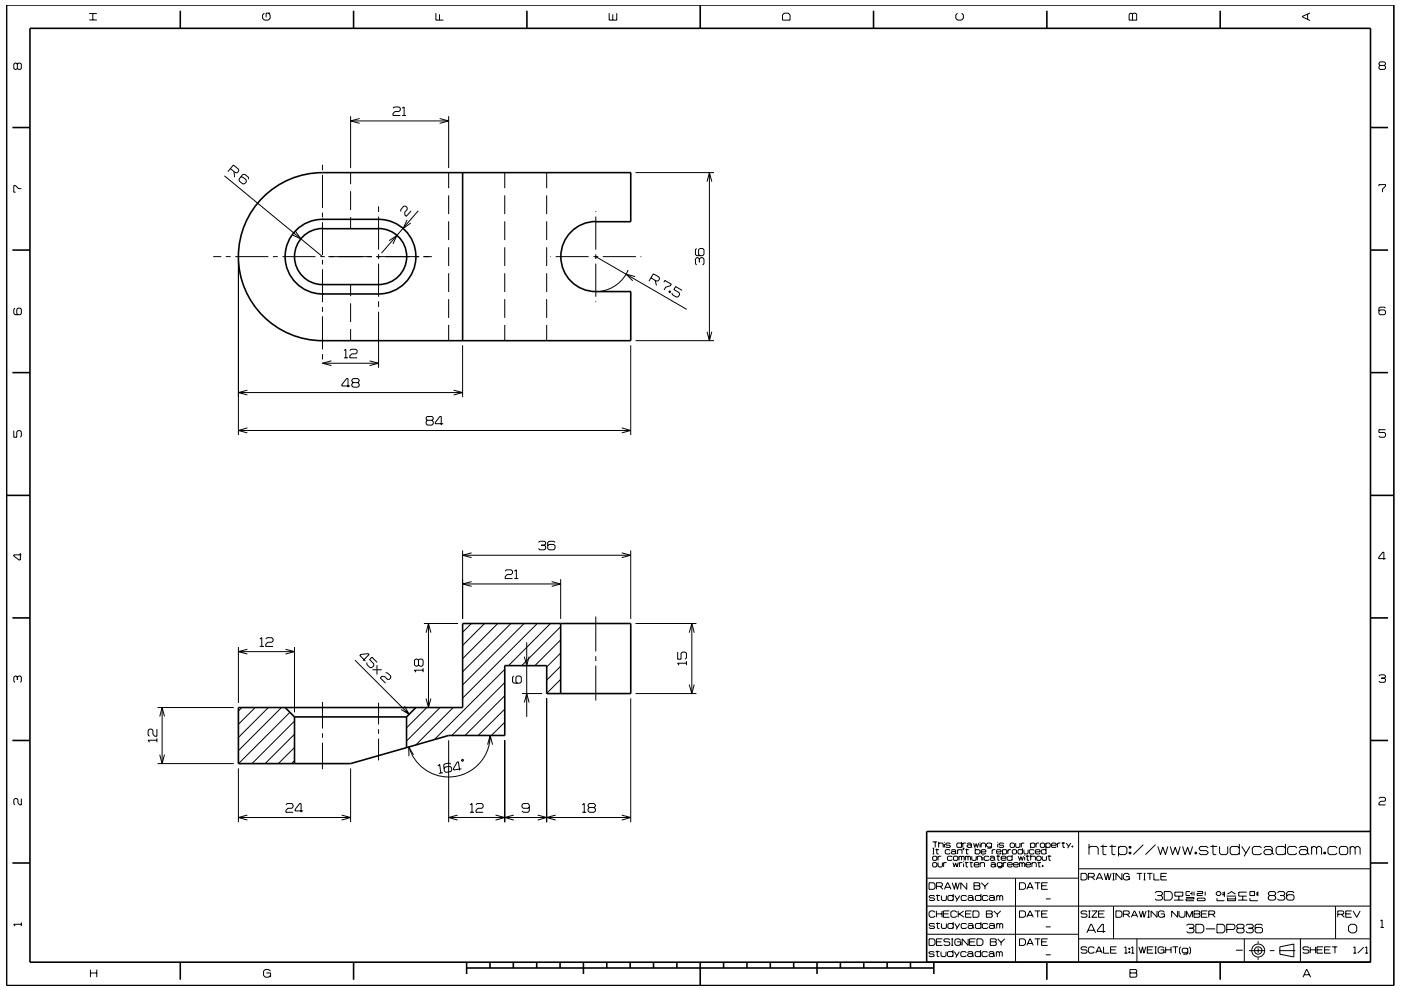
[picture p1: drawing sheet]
<svg xmlns="http://www.w3.org/2000/svg" width="297mm" height="210mm" viewBox="0 0 297 210" stroke-linecap="round" stroke-linejoin="round" font-family="sans-serif">
<g fill="none" stroke="#000" stroke-width=".21">
<path d="M3.7 13.6l-.3-.2h-.2l-.3 .2v.9l.3 .2 .5-.2M3.7 13.6l.2-.2h.4l.2 .2v.9l-.2 .2h-.4l-.2-.2M3.7 13.6v.9M18.9 4.2h1.6M18.9 2.9h1.6M19.7 2.9v1.3M56 2.8l-.3 .4v.7l.3 .4h.9l.4-.4v-.7l-.4-.4M57.3 2.8h-.9v.9M92.4 2.8v1.5h1.6M93.2 3v1.3M129.2 2.8v1.5h1.6v-1.5M129.9 3v1.3"/>
<path d="M166.3 2.8h.8l.4 .4v1.1h-1.6v-1.1zM203 2.8l-.4 .4v.7l.4 .4h.9l.4-.4v-.7l-.4-.4M239.6 2.8h.3l.2 .2 .3-.2h.3l.3 .2v1.3h-1.6v-1.3zM240.1 3v1.3M277.2 3v1.1M277.7 2.7l-1.6 .8v.1l1.6 .8M292.6 13.9l-.2-.3v-.2l.2-.3h.9l.2 .3v.2l-.2 .3M292.6 13.9l-.2 .2v.4l.2 .2h.9l.2-.2v-.4l-.2-.2M292.6 13.9h.9M47.6 37.3l20.8 17.1M48.8 35.8l1.1 .9 .4-.1 .3-.3v-.4l-1.1-.9-1.2 1.4M49.6 36.4l.1 1.2"/>
<path d="M51.1 37.5h.3l.8 .6v.5l-.3 .4h-.4l-.8-.6v-.4l.8-1h.4l.8 .6v.4M68.4 35v1.1M68.4 37.1v7M74.3 24.6v11M74.3 36.6v2.5M74.3 25.7h20.8M76.2 25.1l-1.9 .5 1.9 .6M83.3 22.9l.3-.2h1l.3 .2v.5l-.3 .3h-.9l-.4 .4v.4h1.6M85.3 24.5h.8M85.3 22.9l.4-.2v1.8M93.2 25.1l1.9 .6-1.9 .5M95.1 24.6v11"/>
<path d="M95.1 36.6v3.3M107 36.6v3.3M115.9 36.6v3.3M134.7 36.6h16.7M149.9 38.5l.5-1.9 .5 1.9M150.4 36.6v35.7M292.4 39.5v-.3h1.3v.3l-.6 .6v.7M4.5 40h-.6l-.6-.6h-.4v1.4h.4M45.2 54.4h1.7M47.9 54.4h1M49.9 54.4h7M50.5 55.5v36.8"/>
<path d="M57.9 54.4h1M59.9 54.4h7M62.6 49.1l1.2 1.6-1.8-.9M67.9 54.4h1M68.4 45.1v1M68.4 47.1v7M68.4 55.1v1M68.4 57.1v7M69.6 54.4h9.3M74.3 40.5v4.1M74.3 46.1v2.4M79.8 54.4h9.1"/>
<path d="M80.3 43.8v1.2M80.3 45.9v7.1M80.3 53.9v1M80.3 55.9v7M82.5 51.1l1.7-1.2-.9 1.8M86.3 46.6l-.8 1.9 1.6-1.2M87.2 44.7l-1.1 1.2-.3-.3v-.6l.6-.6-.1-.4-.3-.3h-.4l-.6 .8v.4M88.7 44.7l-7.8 9M89.7 54.4h1.9M95.1 41.4v4M95.1 46.9v4M95.1 52.4v4"/>
<path d="M95.1 57.9v4M107 41.4v4M107 46.9v4M107 52.4v4M107 57.9v4M115.9 41.4v4M115.9 46.9v4M115.9 52.4v4M115.9 57.9v4M116.7 54.4h.1M117.8 54.4h7M125.8 54.4h1"/>
<path d="M126.3 54.4l19.3 11.2M126.3 44.8v.2M126.3 45.9v7.1M126.3 53.9v1M126.3 55.9v7M127.8 54.4h7M133.2 57.3a7.5 7.5 0 0 1-5.9 4.5M134.7 58.7l-1.9-.5 1.4 1.4M135.8 54.4h.2M138 58.9l1.2 .7 .4-.1 .2-.3-.1-.4-1.2-.7-.9 1.5M138.9 59.4l.3 1.2M140.8 59.9l.2-.4 1.3 .8-.2 .3-1 .3-.3 .6"/>
<path d="M147.7 52.7l-.3 .3v1l.3 .2h1.3l.3-.2v-1l-.3-.3h-.6l-.3 .3v1l.3 .2M148.3 54.9l-.3-.3h-.3l-.3 .3v1l.3 .3M148.3 54.9l.2-.3h.5l.3 .3v1l-.3 .3M148.3 54.9v.7M3.2 65.4l-.3 .2v.9l.3 .3h1.1l.2-.3v-.9l-.2-.2h-.5l-.2 .2v.9l.2 .3M68.4 65.1v1M68.4 67.1v7M68.4 75.1v1.1M68.4 77h11.9M70.3 76.5l-1.9 .5 1.9 .5M72.9 74.3l.4-.2v1.8M72.9 75.9h.9"/>
<path d="M74.2 74.3l.3-.2h.9l.3 .2v.5l-.3 .2h-.8l-.4 .5v.4h1.5M74.3 60.4v2.4M74.3 64.3v4M74.3 69.8v2.5M78.4 76.5l1.9 .5-1.9 .6M80.3 66.1v11.9M80.3 63.9v1.2M95.1 63.5v3.9M95.1 68.9v3.4M98.1 73.2v11M107 63.5v3.9M107 68.9v3.4"/>
<path d="M115.9 63.5v3.9M115.9 68.9v3.4M126.3 63.9v.2M133.7 73.2v19.1M134.7 72.3h16.7M141.9 61.7l.3 .1-.1 .3-.3-.2zM142.1 61.8l-.2 .2M144.6 61.6l-1.3-.8-.4 .6 1.1 .7 .1 .3-.3 .5-.4 .1-.8-.5-.1-.4M149.9 70.4l.5 1.9 .5-1.9M293.7 65.4l-.2-.3h-.9l-.2 .3v1.1l.2 .3h.9l.2-.3v-.5l-.2-.3h-.9l-.2 .3M2.9 91.3v1.4h.7v-1.1l.2-.3h.5l.2 .3v.9l-.2 .2M50.5 91.3h83.2"/>
<path d="M50.5 83.3h47.6M52.4 82.8l-1.9 .5 1.9 .5M52.4 90.8l-1.9 .5 1.9 .5M74.2 81.9h-1.7v-.3l1-1.3h.3v1.8M74.9 81.1l-.3-.2v-.3l.3-.3h1l.3 .3v.3l-.3 .2M74.9 81.1l-.3 .3v.5l.3 .2h1l.3-.2v-.5l-.3-.3M74.9 81.1h1M90.6 89.1l-.3-.2v-.3l.3-.3h1l.3 .3v.3l-.3 .2M90.6 89.1l-.3 .3v.5l.3 .3h1l.3-.3v-.5l-.3-.3M90.6 89.1h1M94 89.9h-1.7v-.3l1-1.3h.3v1.9M96.2 82.8l1.9 .5-1.9 .5"/>
<path d="M131.8 90.8l1.9 .5-1.9 .5M293.7 91.1h-1.3v.6h1.1l.2 .3v.5l-.2 .2h-.9l-.2-.2M4.3 117.3v1.5h-.2l-1.2-.9v-.2h1.6M98.1 116.7v14.6M98.1 117.8h35.6M100 117.3l-1.9 .5 1.9 .5M114.2 115.1l.2-.3h1l.3 .3v.3l-.3 .2M114.7 115.6h.7M115.4 115.6l.3 .3v.4l-.3 .3h-1l-.2-.3M117.7 115.1l-.3-.3h-1l-.3 .3v1.2l.3 .3h1l.3-.3v-.5l-.3-.3h-1l-.3 .3M131.8 117.3l1.9 .5-1.9 .5M133.7 116.7v14.6"/>
<path d="M293.8 118.5h-1.5v-.3l.9-1.1h.2v1.6M50.5 138.2h11.9M50.5 137.2v11.9M52.4 137.7l-1.9 .5 1.9 .5M55.1 135.5l.4-.2v1.8M55.1 137.1h.9M56.3 135.5l.3-.2h1l.3 .2v.5l-.3 .2h-.8l-.5 .5v.4h1.6M60.5 137.7l1.9 .5-1.9 .5M62.4 137.2v13.9M89.9 132.2h7.2M90.3 134.2l.5-2 .6 2M90.8 132.2v17.9"/>
<path d="M98.1 123.9h20.8M99.9 132.2l-1.8 1.9M100 123.4l-1.9 .5 1.9 .5M102.7 132.2l-4.6 4.7M105.5 132.2l-7.4 7.5M107.1 121.2l.3-.3h1l.3 .3v.4l-.3 .3h-.9l-.4 .4v.4h1.6M108.3 132.2l-10.2 10.3M109 122.7h.9M109 121.2l.5-.3v1.8M111.1 132.2l-13 13.1M111.2 139.3l.5 1.9 .5-1.9M111.7 136.2v15.9"/>
<path d="M113.9 132.2l-15.8 15.9M116.7 132.2l-8.9 9M117 123.4l1.9 .5-1.9 .5M118.9 138.5l-3 3M118.9 132.9l-8.3 8.3M118.9 122.8v8.5M118.9 135.7l-5.5 5.5M126.3 130.8v7.4M126.3 139.2v1M134.7 132.2h13M143.7 138.3v1.5h.7v-1.3l.3-.2h.5l.3 .2v1.1l-.3 .2M146.1 134.2l.6-2 .5 2"/>
<path d="M146.7 132.2v14.9M3.7 143.6l-.3-.2h-.2l-.3 .2v.9l.3 .2M3.7 143.6l.2-.2h.4l.2 .2v.9l-.2 .2M3.7 143.6v.6M33.3 157h-1.9l.3 .4M33.3 154.6v1.6h-.5l-.4-.5v-.8l-.3-.3h-.4l-.3 .3v1l.3 .3M33.3 156.6v.8M33.4 150.1h16.2M33.9 152l.5-1.9 .5 1.9M34.4 150.1v11.9M51.3 150.1l-.8 .7M54.1 150.1l-3.6 3.5"/>
<path d="M56.9 150.1l-6.4 6.3M59.7 150.1l-9.2 9.1M61.5 151.1l-10.9 10.9M62.4 158.5l-3.4 3.5M62.4 155.7l-6.2 6.3M62.4 152.9l-9 9.1M68.4 148.9v5.6M68.4 155.5v1M68.4 157.5v5.6M75.3 140l11.4 11.5M77 140.1l1.3-1.3-.2-.2-1.6 .2-.2 .2 1.2 1.2M77.8 140.5v.4l.6 .7h.5l.3-.4v-.4l-.8-.9 .5-.5 1.1 1.1"/>
<path d="M79 142.1h1.9M79.9 141.1v2M80.3 149.1v4.6M80.3 154.7v1M80.3 156.7v4.6M81.7 142.7h.4l.7 .7v.4l-.3 .3h-.4l-.6-.6h-.6l-.3 .3 1.1 1.1M85.8 149.8l.9 1.7-1.7-1M88.7 140l.3-.2h.4l.3 .2v1.1l-.3 .2h-.4l-.3-.2M88.7 140l-.3-.2-.5 .2v1.1l.3 .2h.2l.3-.2M88.7 140v1.1M89.7 142.1h-1.8l.3 .5M89.7 141.7v.9"/>
<path d="M89.9 150.1h7.2M90.3 148.2l.5 1.9 .6-1.9M90.5 150.1l-4.3 4.3M93.3 150.1l-7.1 7.1M95.1 157v17.4M96.1 150.1l-7.9 7.9M103.4 157.9l.5-1.9 .5 1.9M103.9 156v-.1a8.8 8.8 0 0 1-7.5 8.8 8.8 8.8 0 0 1-9.7-6.3M107 156h.1M107 144.8l-11.2 11.2M107 142l-14.9 14.8M107 157v17.4"/>
<path d="M107 153.2l-2.8 2.8M107 147.6l-8.4 8.4M107 150.4l-5.6 5.6M109 143.4l-.3 .2v1l.3 .3h1.2l.3-.3v-1l-.3-.2h-.5l-.3 .2v1l.3 .3M110.7 147.1h4.2M110.7 141.2h4.2M111.2 149l.5-1.9 .5 1.9M115.9 148.1v26.3M118.9 144.1l-3 3M118.9 141.3l-3 3M118.9 146.9l-.2 .2M126.3 141.2v7.4"/>
<path d="M133.7 148.1v26.3M134.7 147.1h13M145.5 140.7h-1.8l.3 .4M145.5 140.2v.9M146.1 145.2l.6 1.9 .5-1.9M292.4 143.4l.2-.3h.9l.2 .3v.2l-.2 .2M292.9 143.8h.6M293.5 143.8l.2 .3v.4l-.2 .2h-.9l-.2-.2M4.5 169.4v1.3h-.3l-.4-.4v-.7l-.2-.2h-.4l-.3 .2v.9l.3 .2M33.4 162h16.2M33.9 160.1l.5 1.9 .5-1.9M50.5 163v11.4"/>
<path d="M50.5 173.4h23.8M52.4 172.9l-1.9 .5 1.9 .5M60.6 170.7l.3-.3h1l.2 .3v.4l-.2 .3h-.9l-.4 .5v.4h1.5M62.4 161.3l-.6 .7M64.3 172h-1.7v-.3l.9-1.3h.3v1.9M72.4 172.9l1.9 .5-1.9 .5M74.3 163v11.4M87.7 160.1l-1-1.7v2M92.8 162.5l.4-.4 .3 1.8M93.9 163.9l-.9 .1M95.1 173.4h38.6M95.6 162.1l-.3-.3-1 .2-.2 .3 .1 1.3 .3 .2 1-.1 .3-.3-.1-.6-.3-.3-1 .2-.3 .3"/>
<path d="M97 172.9l-1.9 .5 1.9 .5M97.8 163.1l-1.6 .2-.1-.3 .8-1.4h.3l.2 1.8M98 161.1l.3 .1-.1 .3-.3-.1zM99.7 172.3h.8M99.7 170.7l.4-.3v1.9M100.9 170.7l.3-.3h1l.2 .3v.4l-.2 .3h-.9l-.4 .5v.4h1.5M105.1 172.9l1.9 .5-1.9 .5M108.9 172.9l-1.9 .5 1.9 .5M112.2 171.2l-.2 .2h-1l-.3-.2v-.5l.3-.3h1l.2 .3v1.3l-.2 .3h-1l-.3-.3M114 172.9l1.9 .5-1.9 .5M117.8 172.9l-1.9 .5 1.9 .5M123.4 172.3h.9"/>
<path d="M123.4 170.7l.5-.3v1.9M125 171.3l-.3-.3v-.3l.3-.3h.9l.3 .3v.3l-.3 .3M125 171.3l-.3 .3v.4l.3 .3h.9l.3-.3v-.4l-.3-.3M125 171.3h.9M131.8 172.9l1.9 .5-1.9 .5M197.7 178.6h1M197.7 179.9h.4M197.9 179.9v1.2M198.3 178.6v1.1M198.6 180v1.1h.4M199 179l.2-.2h.6l.2 .2v.7M199 178.6v1.1"/>
<path d="M200.2 178.6v.1M200.2 179v.7M201.5 179l-.2-.2h-.6l-.2 .3 .2 .2h.6l.2 .3-.2 .1h-.6l-.2-.1M203.9 179l-.2-.2h-.7l-.1 .2v.6l.1 .1h.7l.2-.1M203.9 178.6v1.1M204.1 178.8v.9M204.2 179.9h.2l-.2 .4zM204.3 179.9l-.1 .4M204.8 178.8h-.5l-.2 .2M204.9 180v1.1h.4M205 179l.2-.2h.6l.2 .2v.6M206 179.4l-.2-.2h-.6l-.2 .2 .2 .3h.6l.2-.1"/>
<path d="M206 179.6l.1 .1M206.4 178.8l.3 .9 .3-.8 .2 .8 .3-.9M206.8 179.9v1.2M207.8 178.6v.1M207.8 179v.7M208 179l.2-.2h.5l.3 .2v.7M208 178.8v.9M210.2 179l-.2-.2h-.6l-.2 .2v.4l.2 .3h.6l.2-.3M210.2 178.8v.9l-.2 .2h-.6M211.5 178.6v.1M211.5 179v.7M212.8 179l-.2-.2h-.6l-.2 .3 .2 .2h.6l.2 .3-.2 .1h-.6l-.2-.1"/>
<path d="M214.3 178.8h.6l.2 .2v.6l-.2 .1h-.6l-.1-.1v-.6zM215.3 178.8v.8l.2 .1h.6l.1-.1v-.8M216.5 178.8v.9M216.8 179.9v1.2M217.2 178.8h-.5l-.2 .2M218.5 179l.2-.2h.5l.2 .2v.6l-.2 .1h-.5l-.2-.1M218.5 178.8v1.1M219.7 178.8v.9M220.3 178.8h-.5l-.1 .2M220.6 179l.2-.2h.5l.2 .2v.6l-.2 .1h-.5l-.2-.1zM221.7 179l.3-.2h.5l.2 .2v.6l-.2 .1h-.5l-.3-.1M221.7 178.8v1.1"/>
<path d="M221.8 179.9v1.2M222.9 179.3h1l-.1-.5h-.7l-.2 .2v.6l.2 .1h.7l.1-.1M224.2 178.8v.9M224.8 178.8h-.4l-.2 .2M225.1 178.8h.7M225.4 178.6v1.1h.4M226.1 178.8l.5 .8M227 178.8l-.6 1.1M227.3 179.4h.2v.3h-.2zM227.4 179.4v.3M228.7 176.4v27.7M230.9 179.9l.3-.4h1.3l.3 .4v1.4"/>
<path d="M230.9 179v2.3M233.3 179.5h1.4M233.8 179.2v1.9l.2 .2h.6M235.2 179.5h1.4M235.8 179.2v1.9l.2 .2h.5M237.1 179.9l.4-.4h1l.4 .4v1l-.4 .4h-1l-.4-.4M237.1 179.5v2.1M239.4 179.5h.4v.4h-.4zM239.6 179.5v.4M242.4 179.2l-2.1 2.1M245 179.2l-2.1 2.1M245.5 179.5l.5 1.8 .5-1.6 .6 1.6 .5-1.8"/>
<path d="M248.1 179.5l.5 1.8 .6-1.6 .5 1.6 .5-1.8M250.7 179.5l.5 1.8 .6-1.6 .5 1.6 .6-1.8M256.2 179.9l-.4-.4h-1.2l-.4 .4 .4 .5h1.2l.4 .5-.4 .4h-1.2l-.4-.4M256.6 179.5h1.5M257.2 179.2v1.9l.1 .2h.6M258.6 179.5v1.4l.3 .4h1.1l.3-.4v-1.4M262.8 179.9l-.4-.4h-1.2l-.4 .4v1l.4 .4h1.2l.4-.4M262.8 179v2.3M263.3 179.5l.9 1.4M265 179.5l-1.2 2.1M267.5 179.9l-.4-.4h-1.2l-.4 .4v1l.4 .4h1.2l.4-.4M268 179.9l.3-.4h1.1l.3 .4v1"/>
<path d="M272.5 179.9l-.3-.4h-1.3l-.3 .4v1l.3 .4h1.3l.3-.4M272.5 179v2.3M274.9 179.9l-.3-.4h-1.2l-.4 .4v1l.4 .4h1.2l.3-.4M275.5 179.9l.3-.4h1.1l.3 .4v1M278.1 179.9l.3-.4h.4l.3 .4M278.1 179.5v1.8M279.1 179.9l.4-.4h.3l.4 .4v1.4M279.1 179.9v1.4M283.5 179.9l-.4-.4h-1.2l-.3 .4v1l.3 .4h1.2l.4-.4M284.3 179.5h1.1l.3 .4v1l-.3 .4h-1.1l-.3-.4v-1zM286.3 179.9l.3-.4h.3l.4 .4M286.3 179.5v1.8"/>
<path d="M287.3 179.9l.4-.4h.3l.4 .4v1.4M287.3 179.9v1.4M292.4 169.4l.2-.3h.9l.2 .3v.3l-.2 .3h-.8l-.3 .3v.4h1.3M4.5 195.7v.7M4.5 196h-1.6l.3 .4M196.5 198.2h32.2M196.5 192.2h94.1M196.6 186.3h32.1M197 199.1h.9l.3 .4v.7l-.3 .3h-.9zM197 187.2h.9l.3 .4v.7l-.3 .3h-.9zM197.7 181.1h.4M197.7 181.8l.2-.2h.6l.1 .2v.5l-.1 .2h-.6l-.2-.2z"/>
<path d="M197.7 183.1l.2-.1h.6l.1 .1v.6l-.1 .2h-.6l-.2-.2zM198.2 190.2l-.2-.3h-.8l-.2 .3 .2 .3h.8l.2 .3-.2 .2h-.8l-.2-.2M198.2 196.1l-.2-.2h-.8l-.2 .2 .2 .3h.8l.2 .2-.2 .3h-.8l-.2-.2M198.2 193.5l-.2-.3h-.7l-.3 .3v.8l.3 .3h.7l.2-.3M198.3 180.2h.8M198.5 189.9h.8M198.5 195.9h.8M198.5 188h1.1l.2-.2v-.4l-.2-.2h-1.1v1.4M198.5 199.8h1.1M198.5 193.2v1.4M198.5 193.8h1.2M198.7 189.7v1.2l.5 .1"/>
<path d="M198.7 195.7v1.1l.5 .1M198.9 183v.7l.2 .2h.5l.2-.2v-.7M198.9 181.6v.9M199.3 188l.6 .6M199.6 181.6h-.5l-.2 .2M199.6 189.9v.9l.2 .2h.6l.3-.2v-.9M199.6 195.9v.8l.2 .2h.6l.3-.2v-.8M199.7 193.2v1.4M199.8 199.1h-1.3v1.4h1.3M200 193.8h1.1M200.1 183v.9M200.2 188.6l.7-1.4h.1l.6 1.4"/>
<path d="M200.4 188.2h1M200.7 183h-.5l-.1 .1M201.3 193.2h-1.3v1.4h1.3M201.4 199.3l-.2-.2h-.9l-.2 .5 .2 .2h.9l.2 .2v.3l-.2 .2h-.9l-.2-.2M201.4 180.4l-.1-.2h-.7l-.2 .2v.5l.2 .2h.7l.1-.2M201.7 180.4l.2-.2h.5l.2 .2v.5M201.7 199.1h.4M201.9 199.1v1.4M201.9 187.2l.5 1.4 .2-1.4 .4 1.4 .4-1.4M201.9 181.8l-.2-.2h-.7l-.1 .2v.5l.1 .2h.7l.2-.2M202.1 183l.2 .9 .3-.9 .3 .9 .3-.9M202.1 190.2l-.2-.3h-.7l-.2 .3v.6l.2 .2h.7l.2-.2"/>
<path d="M202.1 196.1l-.2-.2h-.7l-.2 .2v.6l.2 .2h.7l.2-.2M202.1 189.6v1.4M202.1 195.6v1.3M202.1 181.8l.2-.2h.6l.2 .2v.5l-.2 .2h-.6l-.2-.2zM202.4 189.9l.5 .9M202.4 195.9l.5 .8M202.6 180.8l-.2-.2h-.5l-.2 .2 .2 .3h.5l.2-.2M202.6 180.9l.2 .2M202.9 193.5l-.3-.3h-.7l-.3 .3v.8l.3 .3h.7l.3-.3M202.9 199.8h.8v.7M203 180.4l.2-.2h.6l.2 .2v.7M203 180.2v.9"/>
<path d="M203.2 193.2v1.4M203.3 181.8l.2-.2 .4 .2M203.3 181.6v.9M203.4 193.8l1 .8M203.4 183v.9M203.5 189.9l-.8 1.3M203.5 195.9l-.8 1.2M203.7 199.5l-.3-.4h-.7l-.3 .4v.7l.3 .3h.7l.3-.3M203.9 181.8v.7M203.9 181.8l.1-.2 .4 .2v.7M204 183h-.4l-.2 .1M204.3 182.7v.2"/>
<path d="M204.3 183.1v.8M204.3 193.2l-1.1 .8M204.6 183h.7M204.7 180.2h.7M204.7 181.6v.9M204.7 181.8l.1-.2 .4 .2M204.7 193.8h1.1M204.8 182.8v1l.4 .1M204.9 190.2l-.2-.3h-.7l-.2 .3v.6l.2 .2h.7l.2-.2M204.9 196.1l-.2-.2h-.7l-.2 .2v.6l.2 .2h.7l.2-.2M205 187.2v1.4l-1.3-1.4v1.4M205.2 190.2l.2-.3h.7l.2 .3v.6"/>
<path d="M205.2 196.1l.2-.2h.7l.2 .2v.6M205.2 181.8v.7M205.2 181.8l.2-.2 .4 .2v.7M205.3 199.1v1.4l-1.3-1.4v1.4M205.6 183h.7M205.6 199.8h1M205.9 182.8v1l.3 .1M206 193.2h-1.3v1.4h1.3M206 181.6v.7l.2 .2h.6l.2-.2v-.7M206.3 193.2h1l.3 .3v.8l-.3 .3h-1zM206.3 190.6l-.2-.2h-.7l-.2 .2 .2 .4h.7l.2-.2M206.3 196.5l-.2-.2h-.7l-.2 .2 .2 .4h.7l.2-.2"/>
<path d="M206.3 190.8l.2 .2M206.3 196.7l.2 .2M206.5 187.2h1.1l.2 .2-.2 .5 .2 .2v.3l-.2 .2h-1.1zM206.5 187.9h1.1M206.5 183.4h1.1l-.2-.4h-.7l-.2 .1v.6l.2 .2h.7l.2-.2M206.8 180.4l.1-.2h.7l.2 .2v.5l-.2 .2h-.7l-.1-.2M206.8 199.1h-1.2v1.4h1.2M207.1 199.1h1l.3 .4v.7l-.3 .3h-1zM207.2 181.8l.2-.2h.5l.2 .2v.7M207.2 181.6v.9M207.8 183.1l.2-.1h.6l.1 .1v.8M207.8 183v.9"/>
<path d="M208 190.2l-.2-.3h-.8l-.2 .3v.6l.2 .2h.8l.2-.2M208 196.1l-.2-.2h-.8l-.2 .2v.6l.2 .2h.8l.2-.2M208 189.6v1.4M208 195.6v1.3M208 180.7h1v-.3l-.2-.2h-.6l-.2 .2v.5l.2 .2h.6l.2-.2M208.1 187.2l.7 .8M208.4 181.3v.2M208.4 181.8v.7M208.8 188v.6M209.1 193.2h1.1l.2 .2-.2 .4 .2 .2v.3l-.2 .3h-1.1zM209.1 193.8h1.1M209.5 190.2l-.3-.3h-.7l-.2 .3v.6l.2 .2h.7l.3-.2"/>
<path d="M209.5 196.1l-.3-.2h-.7l-.2 .2v.6l.2 .2h.7l.3-.2M209.5 187.2l-.7 .8M209.7 181.8l-.2-.2h-.7l-.1 .2v.5l.1 .2h.7l.2-.2M209.7 190.2l.3-.3h.6l.2 .3v.6M209.7 196.1l.3-.2h.6l.2 .2v.6M209.9 181.8l.2-.2h.5l.3 .2v.5M210 199.1h1l.2 .2-.2 .5 .2 .2v.3l-.2 .2h-1zM210 199.8h1M210.1 183.1l.2-.1h.5l.2 .1v.6M210.4 180.2v.9M210.7 193.2l.8 .7M210.8 190.6l-.2-.2h-.6l-.3 .2v.2l.3 .2h.6l.2-.2"/>
<path d="M210.8 196.5l-.2-.2h-.6l-.3 .2v.2l.3 .2h.6l.2-.2M210.8 190.8l.2 .2M210.8 196.7l.2 .2M210.9 182.2l-.3-.3h-.5l-.2 .3 .2 .3h.5l.3-.2M210.9 182.3l.1 .2M211 183.5l-.2-.2h-.5l-.2 .2 .2 .4h.5l.2-.2M211 183.7l.2 .2M211 180.2h-.4l-.2 .2M211.3 181.6h.7M211.3 180.7h1l-.2-.5h-.6l-.2 .2v.5l.2 .2h.6l.2-.2M211.3 190.2l.2-.3 .5 .3M211.3 189.9v1.1"/>
<path d="M211.3 195.9v1M211.3 196.1l.2-.2 .5 .2M211.5 193.9v.7M211.5 199.1l.8 .8M211.6 181.4v1l.3 .1M212 190.2l.2-.3 .4 .3v.8M212 190.2v.8M212 196.1v.8M212 196.1l.2-.2 .4 .2v.8M212.2 193.2l-.7 .7M212.3 182h1v-.2l-.2-.2h-.6l-.2 .2v.5l.2 .2h.6l.2-.2M212.3 199.9v.6"/>
<path d="M212.5 183.1l-.2-.1h-.7l-.2 .1v.5l.2 .2h.7l.2-.2M212.5 183v.9l-.2 .2h-.7M212.6 180.4l.1-.2h.6l.1 .2v.5l-.1 .2h-.6l-.1-.2M212.6 180.2v1.1M212.7 183v.9M213 199.1l-.7 .8M213.4 183h-.5l-.2 .1M213.6 183.4h1l-.1-.4h-.7l-.2 .1v.6l.2 .2h.7l.1-.2M213.7 180.2v.9M214.4 180.2h-.5l-.2 .2M214.6 181.8l-.2-.2h-.7l-.2 .2v.5l.2 .2h.7l.2-.2M214.6 181.3v1.2"/>
<path d="M214.6 180.4l.2-.2h.5l.2 .2v.5l-.2 .2h-.5l-.2-.2zM214.9 183.4h1l-.2-.4h-.6l-.2 .1v.6l.2 .2h.6l.2-.2M215.3 186.3v17.8M215.9 181.6l.3 .9 .2-.8 .3 .8 .3-.9M216.2 183v.9M216.2 183.1l.2-.1 .3 .1M216.2 199.1h.9l.3 .4v.7l-.3 .3h-.9zM216.2 187.2h.9l.3 .4v.7l-.3 .3h-.9zM216.2 193.2h.9l.3 .3v.8l-.3 .3h-.9zM216.7 183.1l.2-.1 .4 .1v.8M216.7 183.1v.8M216.8 180.4l-.2-.2h-.6l-.2 .2v.5l.2 .2h.6l.2-.2"/>
<path d="M217.1 180.2v.7l.2 .2h.5l.2-.2v-.7M217.3 181.3v.2M217.3 181.8v.7M217.5 183.4h1l-.1-.4h-.7l-.2 .1v.6l.2 .2h.7l.1-.2M217.5 181.6h.8M217.7 194.6l.7-1.4 .7 1.4M217.7 188.6l.7-1.4 .7 1.4M217.8 181.4v1l.4 .1M217.9 194.1h1M217.9 188.2h1M218.5 181.8l.2-.2h.6l.2 .2v.7M218.5 181.3v1.2"/>
<path d="M218.8 183.1l.2-.1h.5l.2 .1v.8M218.8 183v.9M219.2 180.4l-.1-.2h-.7l-.2 .2v.5l.2 .2h.7l.1-.2M219.4 199.1h1.2M219.4 193.2h1.2M219.4 187.2h1.2M219.5 180.7h1l-.2-.5h-.6l-.2 .2v.5l.2 .2h.6l.2-.2M219.8 181.8l.2-.2h.5l.2 .2v.5l-.2 .2h-.5l-.2-.2zM220 183h.7M220 187.2v1.4M220 193.2v1.4M220 199.1v1.4"/>
<path d="M220.3 182.8v1l.3 .1M220.8 199.8h1.1M220.8 193.8h1.1M220.8 187.9h1.1M221 183.6h.1v.2h-.1zM221 181.6v.7l.1 .2h.6l.2-.2v-.7M221.1 183.6v.2M221.7 196.6h1.1M221.7 190.7h1.1M221.8 180.4l-.2-.2h-.6l-.2 .2v.5l.2 .2h.6l.2-.2M222.1 199.1h-1.3v1.4h1.3M222.1 187.2h-1.3v1.4h1.3"/>
<path d="M222.1 193.2h-1.3v1.4h1.3M222.1 181.6h.8M222.4 181.4v1l.4 .1M228.7 199.1h61.9M228.7 184.3h61.9M229.2 185.2h.9l.4 .4v.7l-.4 .3h-.9zM230.4 197.9l.9-1.9h.1l.9 1.9M230.5 193.4l-.2-.2h-.9l-.2 .2 .2 .4h.9l.2 .2v.3l-.2 .3h-.9l-.2-.3M230.7 197.3h1.3M230.8 186h1l.2-.2v-.3l-.2-.3h-1v1.4M230.8 193.2h.4M230.8 194.6h.4"/>
<path d="M231 193.2v1.4M231.5 186l.6 .6M231.5 193.2h1.1l-1.1 1.4h1.1M232.4 186.6l.6-1.4h.2l.6 1.4M232.6 186.2h1M232.9 193.8h1.1M234.1 185.2l.4 1.4 .4-1.4 .3 1.4 .4-1.4M234.2 193.2h-1.3v1.4h1.3M234.4 197.6h-1.7v-.3l.9-1.3h.3v1.9M235.9 185.2h.4M235.9 186.6h.4M236.1 185.2v1.4"/>
<path d="M236.1 192.2v6.9M236.6 193.2h1l.3 .3v.8l-.3 .3h-1zM237.9 185.2v1.4l-1.3-1.4v1.4M238.2 193.9h1l.2-.2v-.3l-.2-.2h-1v1.4M238.7 185.9h.7v.7M238.9 193.9l.7 .7M239.4 180.8h.4v.3h-.4zM239.4 185.6l-.3-.4h-.6l-.3 .4v.7l.3 .3h.6l.3-.3M239.6 180.8v.3M239.9 194.6l.6-1.4 .7 1.4M240.1 194.1h.9M241 185.2h1.1"/>
<path d="M241 199.1v5M241.5 193.2l.4 1.4 .4-1.4 .3 1.4 .4-1.4M241.6 185.2v1.4M242.5 185.2h.4M242.5 186.6h.4M242.7 185.2v1.4M243.2 185.2h1.1M243.3 193.2h.5M243.3 194.6h.5M243.5 193.2v1.4M243.8 185.2v1.4M244.6 185.2v1.4h1.2"/>
<path d="M244.9 189.4l.3-.3h1l.3 .3v.2l-.3 .3M245.3 193.2v1.4l-1.2-1.4v1.4M245.4 189.9h.8M246.1 193.8h.8v.8M246.1 185.9h1.1M246.2 189.9l.3 .3v.5l-.3 .2h-1l-.3-.2M246.8 189.1h1.3l.4 .4v1l-.4 .4h-1.3zM246.9 193.5l-.4-.3h-.6l-.3 .3v.8l.3 .3h.6l.4-.3M247.4 185.2h-1.3v1.4h1.3M248.9 190.9h2M249.1 189.2h1.7v.9h-1.7zM249.7 193.2v1.4l-1.3-1.4v1.4"/>
<path d="M249.9 190.1v.8M250 193.2v1.1l.3 .3h.6l.3-.3v-1.1M251.5 190.4h1.6v.3h-1.6v.3h1.6M251.5 194.6v-1.4l.7 1.4 .6-1.4v1.4M251.6 196.3l.3-.3h1l.3 .3v.3l-.3 .3M252.1 196.9h.8M252.3 189.1h-.8v.8h.8M252.3 189.5h.4M252.7 189.1v.8M252.9 196.9l.3 .2v.5l-.3 .3h-1l-.3-.3M253.1 193.2h1.1l.2 .2-.2 .4 .2 .3v.2l-.2 .3h-1.1zM253.1 193.8h1.1"/>
<path d="M253.2 189.1v.8M253.4 180.8h.3v.3h-.3zM253.5 196h1.3l.4 .5v.9l-.4 .5h-1.3zM253.5 180.8v.3M253.8 189.1h1.2v.4h-1.2v.4h1.2M254 190.5h1.4l.1 .4-.1 .1h-1.4l-.2-.1zM254.7 193.8h1.1M255.5 189.1v.8M255.6 197h2M256 193.2h-1.3v1.4h1.3M256.3 193.9h1l.3-.2v-.3l-.3-.2h-1v1.4M257 193.9l.6 .7"/>
<path d="M258 196h1.3l.4 .5v.9l-.4 .5h-1.3zM258 190.5v.5h1.6M258.1 189.1h.5l.3 .3v.2l-.3 .3h-.5l-.2-.3v-.2zM259.1 189.4h.5M259.1 189.8h.5M259.6 189.1v1.1M260.1 190.1h2M260.1 197.1h1.4l.3-.2v-.6l-.3-.3h-1.4v1.9M260.3 190.7h1.7M260.3 190.4v.6h1.7v-.6M260.3 189.6l.8-.5 .9 .5M262.5 196.9l-.3 .2v.5l.3 .3h1l.3-.3v-.5l-.3-.2"/>
<path d="M262.5 196.9l-.3-.3v-.3l.3-.3h1l.3 .3v.3l-.3 .3M262.5 196.9h1M262.5 190.9h2M263.5 190.1v.8M263.8 199.1v5M264.2 196.3l.3-.3h.9l.3 .3v.3l-.3 .3M264.3 189.2h-1.7v.9h1.7M264.7 196.9h.7M265 189.1h1v.8h-1zM265 190.5v.5h1.7M265.4 196.9l.3 .2v.5l-.3 .3h-.9l-.3-.3M266.3 189.4h.4"/>
<path d="M266.3 189.8h.4M266.7 189.1v1M266.7 199.6v.5M267.7 196.3l-.3-.3h-1l-.3 .3v1.3l.3 .3h1l.3-.3v-.6l-.3-.3h-1l-.3 .3M269.2 189.9h1M269.2 189.9l-.3-.3v-.2l.3-.3h1l.3 .3v.2l-.3 .3M269.2 189.9l-.3 .3v.5l.3 .2h1l.3-.2v-.5l-.3-.3M269.7 180.6l-.3-.4h-1.1l-.3 .4v.3l.3 .4h1.1l.3-.4M269.7 180.9l.4 .4M270.8 189.4l.3-.3h1l.3 .3v.2l-.3 .3M271.4 189.9h.7M272.1 189.9l.3 .3v.5l-.3 .2h-1l-.3-.2"/>
<path d="M274.4 189.4l-.3-.3h-1l-.3 .3v1.3l.3 .2h1l.3-.2v-.6l-.3-.3h-1l-.3 .3M275.7 199.1v5M277.2 180.6l-.3-.4h-1.1l-.3 .4v.3l.3 .4h1.1l.3-.4M277.2 180.9l.4 .4M280.7 180.8h.3v.3h-.3zM280.9 180.8v.3M283.2 192.2v6.9M283.6 193.9h1.1l.2-.2v-.3l-.2-.2h-1.1v1.4M284.4 193.9l.6 .7M285.3 193.8h1.1M285.9 196.5l.5-.5h.8l.5 .5v.9l-.5 .5h-.8l-.5-.5zM286.6 193.2h-1.3v1.4h1.3"/>
<path d="M286.9 193.2l.8 1.4 .7-1.4M292.7 195.4l.3-.3v1.6M292.7 196.7h.7M19.2 206.4h1.3M19.2 205.7v1.6M20.5 205.7v1.6M56.5 206.4h.9v.9M57.4 206l-.4-.4h-.8l-.3 .4v.9l.3 .4h.8l.4-.4M198.1 202l-.2-.2h-.8l-.2 .2 .2 .3h.8l.2 .3-.2 .3h-.8l-.2-.2M198.4 201.8h.8M198.7 201.6v1.2l.4 .1M199.5 201.8v.9l.2 .2h.7l.2-.2v-.9"/>
<path d="M201.7 200.5h.4M202.1 202l-.3-.2h-.7l-.2 .2v.7l.2 .2h.7l.3-.2M202.1 201.5v1.4M202.3 201.8l.6 .9M203.4 201.8l-.8 1.3M204.9 202l-.3-.2h-.7l-.2 .2v.7l.2 .2h.7l.3-.2M205.1 202.1l.3-.3h.6l.2 .3v.6M206.2 202.5l-.2-.2h-.6l-.3 .2v.2l.3 .2h.6l.2-.2M206.2 202.7l.3 .2M207.9 202.1l-.2-.3h-.7l-.2 .3v.6l.2 .2h.7l.2-.2M207.9 201.5v1.4M209.4 202.1l-.2-.3h-.8l-.2 .3v.6l.2 .2h.8l.2-.2"/>
<path d="M209.7 202.1l.2-.3h.6l.2 .3v.6M210.7 202.5l-.2-.2h-.6l-.2 .2 .2 .4h.6l.2-.2M210.7 202.7l.2 .2M211.2 201.8v1.1M211.2 202.1l.2-.3 .5 .3M211.9 202.1l.2-.3 .4 .3v.8M211.9 202.1v.8M217.7 200.5l.7-1.4 .7 1.4M217.9 200.1h1M221.7 202.5h1.1M230.5 201l-.2-.2h-.9l-.2 .4 .2 .3h.9l.2 .2v.3l-.2 .2h-.9l-.2-.2M232 201.1l-.3-.3h-.6l-.3 .3v.8l.3 .3h.6l.3-.3"/>
<path d="M232.3 202.2l.7-1.4 .7 1.4M232.5 201.8h1M234 200.8v1.4h1.2M235.5 201.5h1M236.7 200.8h-1.2v1.4h1.2M238.4 202.2h.7M238.4 201l.3-.2v1.4M239.3 201.1h.3v.2h-.3zM239.3 201.9h.3v.2h-.3zM239.4 201.1v.2M239.4 201.9v.2M239.6 205.6h1.2l.2 .3-.2 .5 .2 .2v.4l-.2 .3h-1.2z"/>
<path d="M239.6 206.4h1.2M239.9 202.2h.6M239.9 201l.3-.2v1.4M241.5 200.8l.4 1.4 .3-1.4 .3 1.4 .4-1.4M243.2 201.5h1.1M244.5 200.8h-1.3v1.4h1.3M244.8 200.8h.4M244.8 202.2h.4M245 200.8v1.4M246.1 201.5h.7v.7M246.8 201.1l-.3-.3h-.6l-.4 .3v.8l.4 .3h.6l.3-.3M247.1 201.5h1.2"/>
<path d="M247.1 200.8v1.4M248.3 200.8v1.4M248.6 200.8h1.2M249.2 200.8v1.4M250.4 200.8a1.09 1.09 0 0 0 0 1.6M251.8 201.3l-.2-.2h-.7l-.2 .2v.6l.2 .2h.7l.2-.2M251.8 201.1v1.1l-.2 .2h-.7M252.1 200.8a1.1 1.1 0 0 1 0 1.6M262 201.5h1.5M264.8 201.6h3.4M266.7 201.1v1M266.7 203.1v.5"/>
<path d="M269.2 201.6h1M271.2 201.6h3.4M274.3 203l-2.9-.6v-1.6l2.9-.6v2.8M276.3 207.3l.7-1.6h.1l.8 1.6M276.5 206.8h1.1M277.5 201l-.2-.2h-.9l-.2 .4 .2 .3h.9l.2 .2v.3l-.2 .2h-.9l-.2-.2M277.8 201.5h1.1M277.8 200.8v1.4M278.9 200.8v1.4M279.2 201.5h1.1M280.5 200.8h-1.3v1.4h1.3M280.8 201.5h1.1"/>
<path d="M282.1 200.8h-1.3v1.4h1.3M282.4 200.8h1.1M283 200.8v1.4M286.9 202.2h.7M286.9 201l.4-.2v1.4M289.1 200.9l-1.2 1.3M289.4 202.2h.7M289.4 201l.4-.2v1.4"/>
<circle cx="266.8" cy="201.6" r="1.38"/>
<circle cx="266.8" cy="201.6" r=".79"/>
</g>
<g fill="none" stroke="#000" stroke-width=".34">
<path d="M1.4 1.1h294.1v207.9h-294.1zM6.4 6h284.2v198.1h-284.3zM38.2 2.3v3.7M75 2.3v3.7M111.7 2.3v3.7M148.5 1.1v4.9M185.2 2.3v3.7M222 2.3v3.7M258.7 2.3v3.7M2.6 27h3.7M68.4 36.6h65.3v10.4h-7.4M68.4 36.6a17.8 17.8 0 0 0-17.9 17.8 17.8 17.8 0 0 0 17.9 17.9"/>
<path d="M98.1 36.6v35.7M290.6 27h3.7M2.6 53h3.7M68.4 46.5h11.8a7.9 7.9 0 0 1 8 7.9 7.9 7.9 0 0 1-8 7.9h-11.8M68.4 48.5h11.9M68.4 48.5h.1a5.9 5.9 0 0 0-6.1 5.9 5.9 5.9 0 0 0 6.1 6h-.1M68.4 46.5h.1a7.9 7.9 0 0 0-8 7.9 7.9 7.9 0 0 0 8 7.9h-.1M80.3 48.5h-.1a5.9 5.9 0 0 1 6 5.9 5.9 5.9 0 0 1-6 6h-11.8M126.3 47a7.4 7.4 0 0 0-7.4 7.4 7.4 7.4 0 0 0 7.4 7.4h7.4v10.5h-65.3M290.6 53h3.7M2.6 79h3.7M290.6 79h3.7"/>
<path d="M1.4 105.1h4.9M290.6 105.1h4.9M2.6 131.1h3.7M98.1 132.2v17.9h-47.6v11.9h23.8l11.9-3.4M98.1 132.2h35.6v14.9h-17.8v-5.9h-8.9v14.8h-11.9l-8.9 2.6M118.9 132.2v14.9M290.6 131.1h3.7M2.6 157.1h3.7M60.5 150.1l1.9 2M62.4 152.1v9.9M62.4 152.1h23.8M86.2 152.1v6.5"/>
<path d="M88.2 150.1l-2 2M290.6 157.1h3.7M290.6 176.4h-94.1v27.7M2.6 183h3.7M290.6 183h3.7M38.2 204.1v3.7M75 204.1v3.7M98.9 205.3h99.1M98.9 204.1v2.5M103.9 204.1v1.2M108.8 204.1v1.2M113.8 204.1v1.2"/>
<path d="M118.7 204.1v1.2M123.7 204.1v2.5M128.6 204.1v1.2M133.6 204.1v1.2M138.6 204.1v1.2M143.5 204.1v1.2M148.5 204.1v4.9M153.4 204.1v1.2M158.4 204.1v1.2M163.3 204.1v1.2M168.3 204.1v1.2M173.2 204.1v2.5"/>
<path d="M178.2 204.1v1.2M183.1 204.1v1.2M188.1 204.1v1.2M193 204.1v1.2M198 204.1v2.5M222 204.1v3.7M258.7 204.1v3.7"/>
</g>
</svg>
